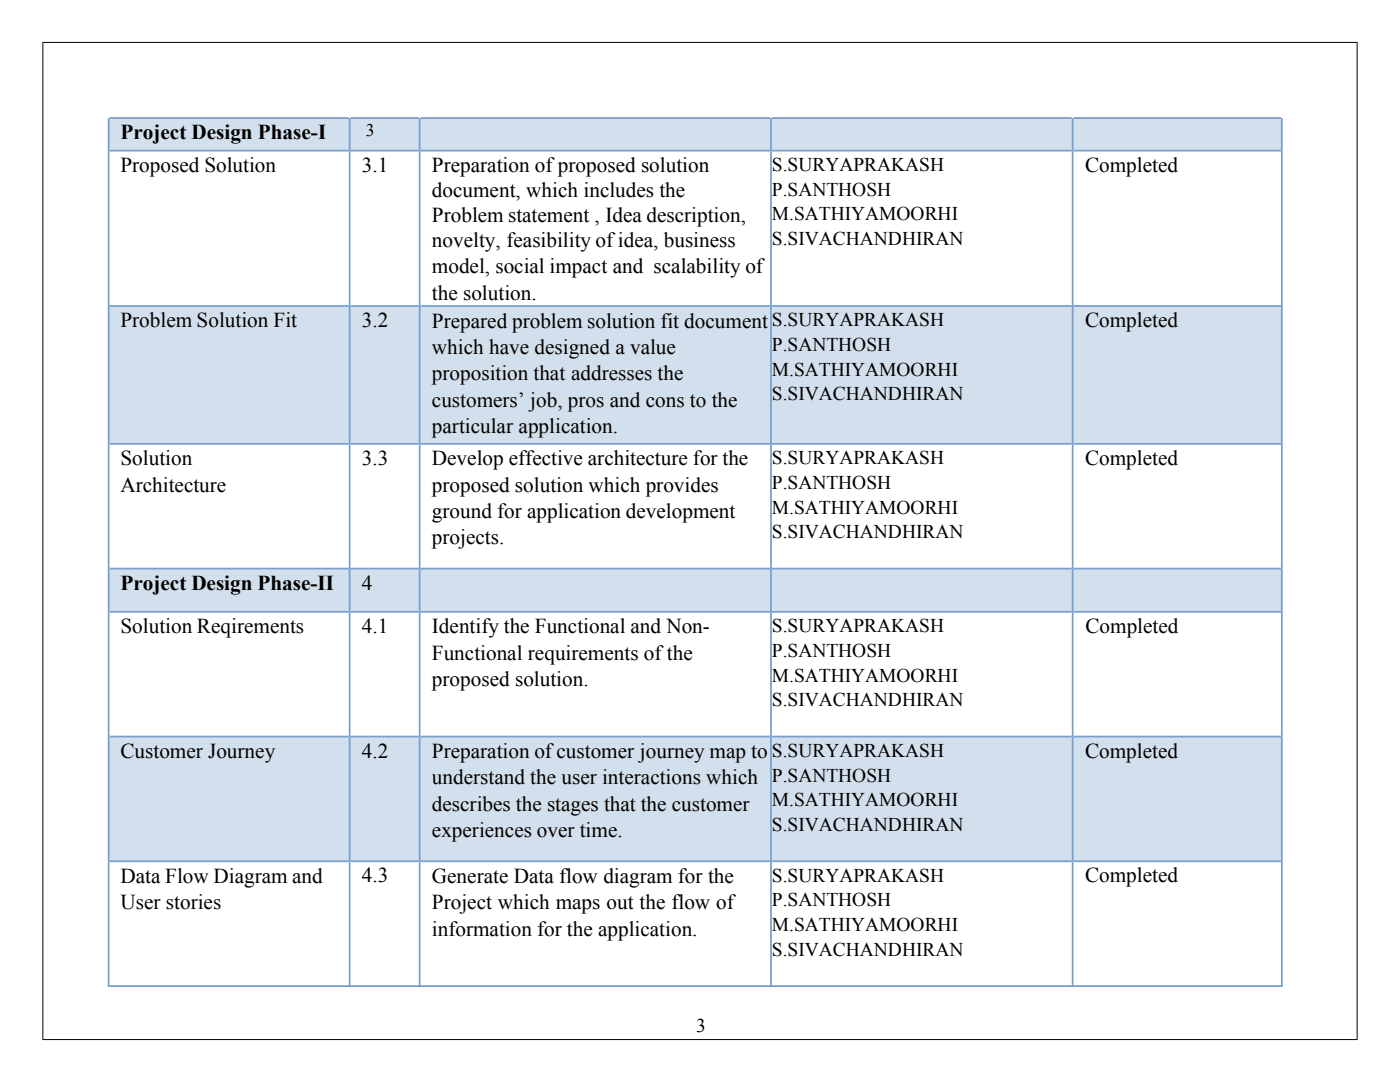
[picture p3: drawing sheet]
<svg xmlns="http://www.w3.org/2000/svg" width="279mm" height="216mm" viewBox="0 0 279 216" stroke-linecap="round" stroke-linejoin="round" font-family="sans-serif">
<defs><g id="words">
<g font-size="4.2">
<text x="24" y="27.8">Project Design Phase-I</text>
<text x="24" y="34.2">Proposed Solution</text>
<text x="72.2" y="34.2">3.1</text>
<text x="86.2" y="34.4">Preparation ofproposed solution</text>
<text x="216.5" y="34.2">Completed</text>
<text x="86.2" y="39.3">document, which includes the</text>
<text x="86.2" y="44.3">Problem statement , Idea description,</text>
<text x="86.2" y="49.2">novelty, feasibility ofidea, business</text>
<text x="86.2" y="54.5">model, social impact and scalability of</text>
<text x="86.2" y="59.8">the solution.</text>
<text x="24" y="65.2">Problem Solution Fit</text>
<text x="72.2" y="65.2">3.2</text>
<text x="86.2" y="65.4">Prepared problem solution fit document</text>
<text x="216.5" y="65.2">Completed</text>
<text x="86.2" y="70.6">which have designed a value</text>
<text x="86.2" y="75.9">proposition that addresses the</text>
<text x="86.2" y="81.1">customers’ job, pros and cons to the</text>
<text x="86.2" y="86.4">particular application.</text>
<text x="24" y="92.9">Solution</text>
<text x="72.2" y="92.8">3.3</text>
<text x="86.2" y="92.9">Develop effective architecture for the</text>
<text x="216.5" y="92.8">Completed</text>
<text x="24" y="98.1">Architecture</text>
<text x="86.2" y="98.1">proposed solution which provides</text>
<text x="86.2" y="103.4">ground for application development</text>
<text x="86.2" y="108.6">projects.</text>
<text x="24" y="117.7">Project Design Phase-II</text>
<text x="72.2" y="117.6">4</text>
<text x="24" y="126.3">Solution Reqirements</text>
<text x="72.2" y="126.3">4.1</text>
<text x="86.2" y="126.4">Identify the Functional and Non-</text>
<text x="86.2" y="131.6">Functional requirements ofthe</text>
<text x="216.6" y="126.3">Completed</text>
<text x="86.2" y="136.9">proposed solution.</text>
<text x="24" y="151.2">Customer Journey</text>
<text x="72.2" y="151.2">4.2</text>
<text x="86.2" y="151.3">Preparation ofcustomer journey map to</text>
<text x="216.5" y="151.2">Completed</text>
<text x="86.2" y="156.5">understand the user interactions which</text>
<text x="86.2" y="161.8">describes the stages that the customer</text>
<text x="86.2" y="167">experiences over time.</text>
<text x="24" y="176.2">Data Flow Diagram and</text>
<text x="72.2" y="176">4.3</text>
<text x="86.2" y="176.2">Generate Data flow diagram for the</text>
<text x="216.5" y="176">Completed</text>
<text x="24" y="181.4">User stories</text>
<text x="86.2" y="181.4">Project which maps out the flow of</text>
<text x="86.2" y="186.7">information for the application.</text>
</g>
<g font-size="3.9">
<text x="154" y="34.1">S.SURYAPRAKASH</text>
<text x="154" y="39.1">P.SANTHOSH</text>
<text x="154" y="44">M.SATHIYAMOORHI</text>
<text x="154" y="48.9">S.SIVACHANDHIRAN</text>
<text x="154" y="65.1">S.SURYAPRAKASH</text>
<text x="154" y="70.1">P.SANTHOSH</text>
<text x="154" y="75">M.SATHIYAMOORHI</text>
<text x="154" y="79.9">S.SIVACHANDHIRAN</text>
<text x="154" y="92.6">S.SURYAPRAKASH</text>
<text x="154" y="97.6">P.SANTHOSH</text>
<text x="154" y="102.5">M.SATHIYAMOORHI</text>
<text x="154" y="107.4">S.SIVACHANDHIRAN</text>
<text x="154" y="126.2">S.SURYAPRAKASH</text>
<text x="154" y="131.1">P.SANTHOSH</text>
<text x="154" y="136">M.SATHIYAMOORHI</text>
<text x="154" y="140.9">S.SIVACHANDHIRAN</text>
<text x="154" y="151.1">S.SURYAPRAKASH</text>
<text x="154" y="156">P.SANTHOSH</text>
<text x="154" y="160.9">M.SATHIYAMOORHI</text>
<text x="154" y="165.8">S.SIVACHANDHIRAN</text>
<text x="154" y="175.9">S.SURYAPRAKASH</text>
<text x="154" y="180.9">P.SANTHOSH</text>
<text x="154" y="185.8">M.SATHIYAMOORHI</text>
<text x="154" y="190.7">S.SIVACHANDHIRAN</text>
<text x="138.9" y="205.9">3</text>
</g>
<text font-size="3.5" x="73" y="27.1">3</text>
</g></defs>
<g fill="#d2dfec">
<path d="M214.1 23.5h41.7v6.6h-41.7z"/>
<path d="M153.9 23.5h60.2v6.6h-60.2z"/>
<path d="M83.7 23.5h70.2v6.6h-70.2z"/>
<path d="M69.8 23.5h13.9v6.6h-13.9z"/>
<path d="M21.7 23.5h48.1v6.6h-48.1z"/>
<path d="M214.1 61h41.7v27.6h-41.7z"/>
<path d="M153.9 61h60.2v27.6h-60.2z"/>
<path d="M83.7 61h70.2v27.6h-70.2z"/>
<path d="M69.8 61h13.9v27.6h-13.9z"/>
<path d="M21.7 61h48.1v27.6h-48.1z"/>
<path d="M214.1 113.5h41.7v8.6h-41.7z"/>
<path d="M153.9 113.5h60.2v8.6h-60.2z"/>
<path d="M83.7 113.5h70.2v8.6h-70.2z"/>
<path d="M69.8 113.5h13.9v8.6h-13.9z"/>
<path d="M21.7 113.5h48.1v8.6h-48.1z"/>
<path d="M214.1 147h41.7v24.9h-41.7z"/>
<path d="M153.9 147h60.2v24.9h-60.2z"/>
<path d="M83.7 147h70.2v24.9h-70.2z"/>
<path d="M69.8 147h13.9v24.9h-13.9z"/>
<path d="M21.7 147h48.1v24.9h-48.1z"/>
</g>
<g fill="none" stroke="#7a9fcd" stroke-width=".35">
<path d="M21.7 23.5v173.3M21.9 23.5h47.7M21.9 30.1h47.7M69.8 23.5v173.3M70 23.5h13.6M70 30.1h13.6M83.7 23.5v173.3M83.9 23.5h69.8M83.9 30.1h69.8M153.9 23.5v173.3M154 23.5h59.9M154 30.1h59.9"/>
<path d="M214.1 23.5v173.3M214.2 23.5h41.4M214.2 30.1h41.4M255.8 23.5v173.3M21.9 61h47.7M70 61h13.6M83.9 61h69.8M154 61h59.9M214.2 61h41.4M21.9 88.6h47.7M70 88.6h13.6M83.9 88.6h69.8"/>
<path d="M154 88.6h59.9M214.2 88.6h41.4M21.9 113.5h47.7M70 113.5h13.6M83.9 113.5h69.8M154 113.5h59.9M214.2 113.5h41.4M21.9 122.1h47.7M70 122.1h13.6M83.9 122.1h69.8M154 122.1h59.9M214.2 122.1h41.4"/>
<path d="M21.9 147h47.7M70 147h13.6M83.9 147h69.8M154 147h59.9M214.2 147h41.4M21.9 171.9h47.7M70 171.9h13.6M83.9 171.9h69.8M154 171.9h59.9M214.2 171.9h41.4M21.5 196.8h234.5"/>
</g>
<path d="M8.5 8.5h262.4M8.6 8.6v198.7M270.8 8.6v198.7M8.5 207.4h262.4" fill="none" stroke="#000" stroke-width=".2"/>
<use href="#words"/>
</svg>
